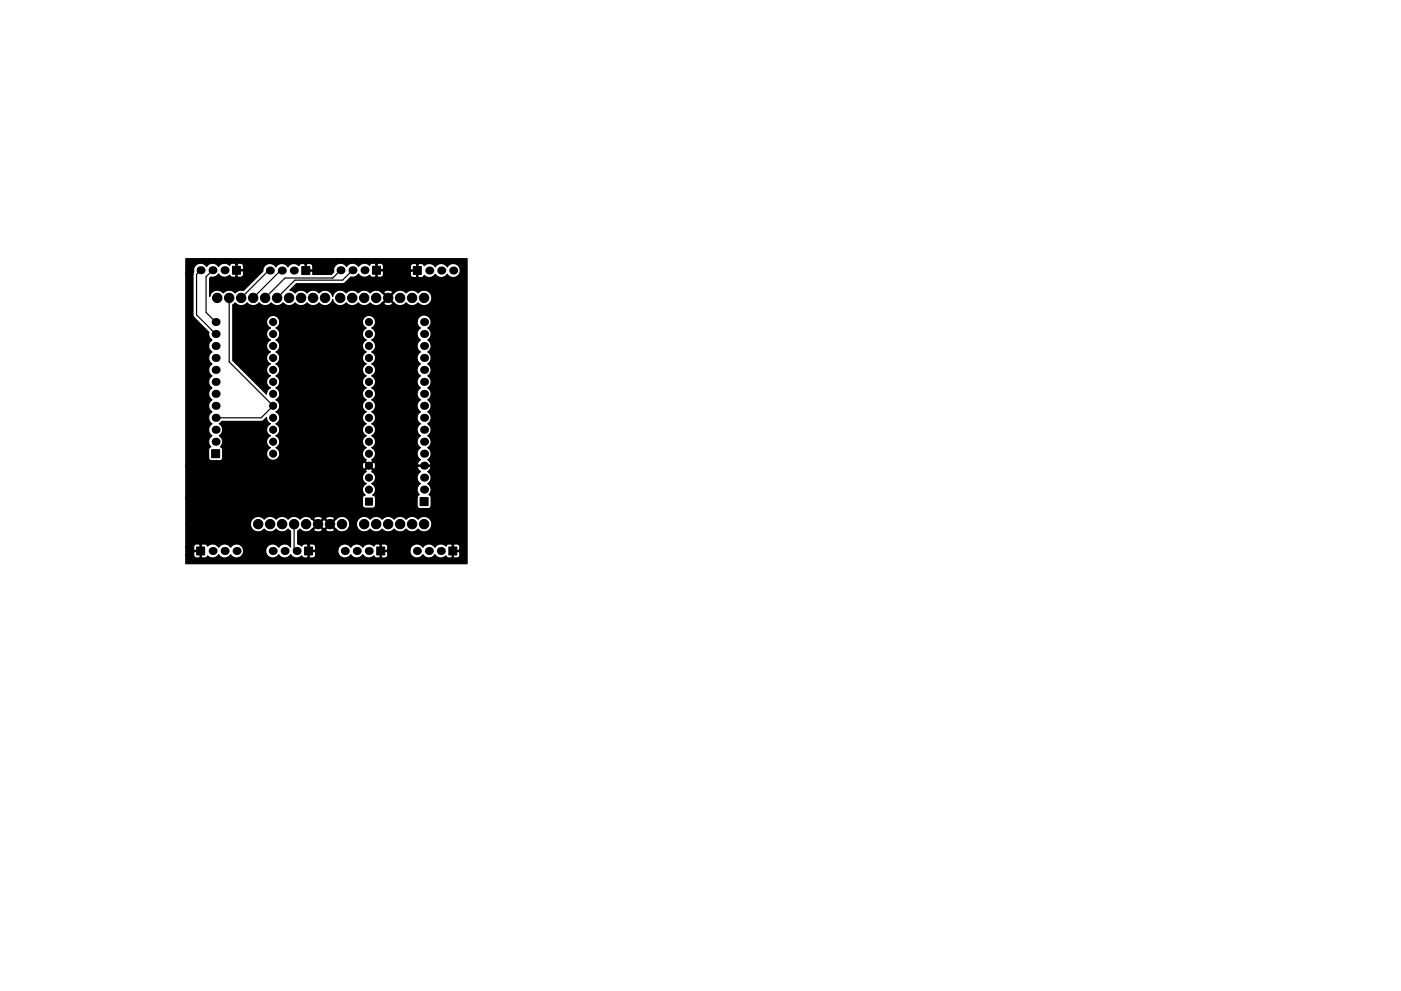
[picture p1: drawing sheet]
<svg xmlns="http://www.w3.org/2000/svg" width="297mm" height="210mm" viewBox="0 0 297 210" stroke-linecap="round" stroke-linejoin="round" font-family="sans-serif">
<g fill="#000">
<circle cx="42.5" cy="57.3" r=".85"/>
<circle cx="45.1" cy="57.3" r=".85"/>
<circle cx="47.6" cy="57.3" r=".85"/>
<circle cx="57.2" cy="57.4" r=".85"/>
<circle cx="59.8" cy="57.4" r=".85"/>
<circle cx="62.3" cy="57.4" r=".85"/>
<circle cx="72.2" cy="57.3" r=".85"/>
<circle cx="74.7" cy="57.3" r=".85"/>
<circle cx="77.3" cy="57.3" r=".85"/>
<circle cx="91" cy="57.4" r=".85"/>
<circle cx="93.6" cy="57.4" r=".85"/>
<circle cx="96.1" cy="57.4" r=".85"/>
<circle cx="45.7" cy="73.4" r=".85"/>
<circle cx="45.7" cy="70.9" r=".85"/>
<circle cx="45.7" cy="75.9" r=".85"/>
<circle cx="45.7" cy="68.3" r=".85"/>
<circle cx="45.7" cy="78.5" r=".85"/>
<circle cx="89.9" cy="70.9" r=".85"/>
<circle cx="89.9" cy="68.3" r=".85"/>
<circle cx="89.9" cy="78.5" r=".85"/>
<circle cx="89.9" cy="73.4" r=".85"/>
<circle cx="89.9" cy="75.9" r=".85"/>
<circle cx="45.7" cy="83.6" r=".85"/>
<circle cx="45.7" cy="88.6" r=".85"/>
<circle cx="45.7" cy="81" r=".85"/>
<circle cx="45.7" cy="86.1" r=".85"/>
<circle cx="45.7" cy="93.7" r=".85"/>
<circle cx="45.7" cy="91.2" r=".85"/>
<circle cx="89.9" cy="86.1" r=".85"/>
<circle cx="89.9" cy="91.2" r=".85"/>
<circle cx="89.9" cy="96.3" r=".85"/>
<circle cx="89.9" cy="98.8" r=".85"/>
<circle cx="89.9" cy="81" r=".85"/>
<circle cx="89.9" cy="83.6" r=".85"/>
<circle cx="89.9" cy="88.6" r=".85"/>
<circle cx="89.9" cy="93.7" r=".85"/>
<circle cx="45.1" cy="116.9" r=".85"/>
<circle cx="47.6" cy="116.9" r=".85"/>
<circle cx="50.2" cy="116.9" r=".85"/>
<circle cx="57.8" cy="116.9" r=".85"/>
<circle cx="60.4" cy="116.9" r=".85"/>
<circle cx="62.9" cy="116.9" r=".85"/>
<circle cx="73.1" cy="116.9" r=".85"/>
<circle cx="75.6" cy="116.9" r=".85"/>
<circle cx="78.2" cy="116.9" r=".85"/>
<circle cx="88.4" cy="116.9" r=".85"/>
<circle cx="89.9" cy="101.3" r=".85"/>
<circle cx="89.9" cy="103.9" r=".85"/>
<circle cx="90.9" cy="116.9" r=".85"/>
<circle cx="93.5" cy="116.9" r=".85"/>
</g>
<g fill="#000" stroke="#000" stroke-width=".21">
<path d="M49.3 56.5h1.7v1.7h-1.7zM64 56.5h1.7v1.7h-1.7zM79 56.5h1.7v1.7h-1.7zM87.6 56.5h1.7v1.7h-1.7zM44.9 95.4h1.7v1.7h-1.7zM41.7 116h1.7v1.7h-1.7zM64.6 116h1.7v1.7h-1.7zM77.5 105.7h1.5v1.5h-1.5zM79.9 116h1.7v1.7h-1.7zM89.1 105.6h1.7v1.7h-1.7zM95.2 116h1.7v1.7h-1.7z"/>
<circle cx="46.1" cy="63.2" r="1"/>
<circle cx="48.6" cy="63.2" r="1"/>
<circle cx="51.1" cy="63.2" r="1"/>
<circle cx="53.7" cy="63.2" r="1"/>
<circle cx="56.2" cy="63.2" r="1"/>
<circle cx="57.9" cy="73.4" r=".75"/>
<circle cx="57.9" cy="70.9" r=".75"/>
<circle cx="57.9" cy="78.5" r=".75"/>
<circle cx="57.9" cy="75.9" r=".75"/>
<circle cx="57.9" cy="68.3" r=".75"/>
<circle cx="58.8" cy="63.2" r="1"/>
<circle cx="61.3" cy="63.2" r="1"/>
<circle cx="63.8" cy="63.2" r="1"/>
<circle cx="66.4" cy="63.2" r="1"/>
<circle cx="68.9" cy="63.2" r="1"/>
<circle cx="72.1" cy="63.2" r="1"/>
<circle cx="74.7" cy="63.2" r="1"/>
<circle cx="77.2" cy="63.2" r="1"/>
<circle cx="78.2" cy="73.4" r=".75"/>
<circle cx="78.2" cy="78.5" r=".75"/>
<circle cx="78.2" cy="75.9" r=".75"/>
<circle cx="78.2" cy="68.3" r=".75"/>
<circle cx="78.2" cy="70.9" r=".75"/>
<circle cx="79.8" cy="63.2" r="1"/>
<circle cx="82.3" cy="63.2" r="1"/>
<circle cx="84.8" cy="63.2" r="1"/>
<circle cx="87.4" cy="63.2" r="1"/>
<circle cx="89.9" cy="63.2" r="1"/>
<circle cx="57.9" cy="91.2" r=".75"/>
<circle cx="57.9" cy="93.7" r=".75"/>
<circle cx="57.9" cy="83.6" r=".75"/>
<circle cx="57.9" cy="88.6" r=".75"/>
<circle cx="57.9" cy="81" r=".75"/>
<circle cx="57.9" cy="86.1" r=".75"/>
<circle cx="57.9" cy="96.3" r=".75"/>
<circle cx="78.2" cy="93.7" r=".75"/>
<circle cx="78.2" cy="91.2" r=".75"/>
<circle cx="78.2" cy="98.8" r=".75"/>
<circle cx="78.2" cy="83.6" r=".75"/>
<circle cx="78.2" cy="81" r=".75"/>
<circle cx="78.2" cy="88.6" r=".75"/>
<circle cx="78.2" cy="96.3" r=".75"/>
<circle cx="78.2" cy="86.1" r=".75"/>
<circle cx="54.7" cy="111.2" r="1"/>
<circle cx="57.3" cy="111.2" r="1"/>
<circle cx="59.8" cy="111.2" r="1"/>
<circle cx="62.4" cy="111.2" r="1"/>
<circle cx="64.9" cy="111.2" r="1"/>
<circle cx="67.4" cy="111.2" r="1"/>
<circle cx="70" cy="111.2" r="1"/>
<circle cx="72.5" cy="111.2" r="1"/>
<circle cx="77.2" cy="111.2" r="1"/>
<circle cx="78.2" cy="103.9" r=".75"/>
<circle cx="78.2" cy="101.3" r=".75"/>
<circle cx="79.8" cy="111.2" r="1"/>
<circle cx="82.3" cy="111.2" r="1"/>
<circle cx="84.8" cy="111.2" r="1"/>
<circle cx="87.4" cy="111.2" r="1"/>
<circle cx="89.9" cy="111.2" r="1"/>
</g>
<path d="M42.5 57.3l-.8 .9v8.6l4 4.1M45.1 57.3l-1.4 1.4v7.6l2 2M57.2 57.4h-.3l-5.8 5.8M59.8 57.4h-.3l-5.8 5.8M72.2 57.3l-1.7 1.7h-10.1l-4.2 4.2M74.7 57.3l-2.1 2.1h-10.1l-3.7 3.8M48.6 63.2v13.6l9.3 9.3-2.5 2.5h-9.7M62.4 111.2v5.2l.5 .5" fill="none" stroke="#000" stroke-width=".25"/>
<path d="M39.4 54.9h59.6v64.7h-59.6v-1.9h1.7l.1 .5 .4 .2h.7l.1-.2v-1.2h-1.2l-.1 .2v.5h-1.7v-1.7h1.7v.6l.1 .2h1.2v-1.2h.3v2.6l.1 .2h.7l.5-.5 .1 .2a1.48 1.48 0 0 0 2.3-.4 1.48 1.48 0 0 0 2.5 0 1.49 1.49 0 0 0 2.2 .3 1.49 1.49 0 0 0 0-2.2 1.49 1.49 0 0 0-2.2 .3 1.48 1.48 0 0 0-2.5 0 1.48 1.48 0 0 0-2.4-.2l-.5-.5-1.1 .2-.1-.2h-.6a.64 .64 0 0 0-.6 .6h-1.7v-5h13.7v.4a1.64 1.64 0 0 0 1.2 1.4 1.64 1.64 0 0 0 1.7-.6 1.64 1.64 0 0 0 2.5 0 1.64 1.64 0 0 0 2.6 0l.5 .5v3.4a1.48 1.48 0 0 0-2.5 0 1.49 1.49 0 0 0-2.3-.3 1.49 1.49 0 0 0 0 2.2 1.49 1.49 0 0 0 2.3-.3 1.48 1.48 0 0 0 2.5 0 1.48 1.48 0 0 0 2.4 .2l.3 .4 .8 .1 .2-.2v-1.2h.3v1.2l.1 .2h.6a.64 .64 0 0 0 .6-.7v-.5l-.1-.2h-1.5v-1.4h.3v1.2h6v.2a1.49 1.49 0 0 0 1.2 1.4 1.49 1.49 0 0 0 1.6-.7 1.48 1.48 0 0 0 2.5 0 1.48 1.48 0 0 0 2.4 .2l.3 .4 .8 .1 .2-.2v-1.2h.2v1.2l.2 .2h.6a.64 .64 0 0 0 .6-.7v-.5l-.2-.2h-1.4v-1.4h.2v1.2h6.1v.2a1.49 1.49 0 0 0 1.2 1.4 1.49 1.49 0 0 0 1.6-.7 1.48 1.48 0 0 0 2.5 0 1.48 1.48 0 0 0 2.4 .2l.3 .4 .8 .1 .2-.2v-1.2h.2v1.2l.2 .2h.6a.64 .64 0 0 0 .6-.7v-.5l-.2-.2h-1.4v-1.4h.2v1.2h1.2l.2-.2v-.6l-.3-.5-.9-.1-.4 .2-.2-.2h-.5l-.4 .1-.2 .4-.2-.2a1.48 1.48 0 0 0-2.2 .4 1.48 1.48 0 0 0-2.5 0 1.49 1.49 0 0 0-1.6-.7 1.49 1.49 0 0 0-1.2 1.4h-4.8l.1-.2v-.7l-.2-.3-.3-.2h-.7l-.2 .2-1.1-.2-.4 .5-.2-.2a1.48 1.48 0 0 0-2.2 .4 1.48 1.48 0 0 0-2.5 0 1.49 1.49 0 0 0-1.6-.7 1.49 1.49 0 0 0-1.2 1.4h-4.8l.1-.2v-.7l-.4-.4-.8-.1-.4 .2-.2-.2h-.6l-.5 .5-.9-.5v-2.7l.5-.5 .3 .3a1.63 1.63 0 0 0 2.2-.2h.4l.1 .3 .9 .2 .8-.2 .1-.3h.6a1.15 1.15 0 0 0 1.9 0l-.9-.9-1 .9h-.6l-1-.9-.9 .9h-.4l1.2-1.1h.3l1 1h.2l1-1h.4l1 .9a1.64 1.64 0 0 0 1.9 .6 1.64 1.64 0 0 0 1.1-1.7h1.4v.4a1.64 1.64 0 0 0 1.1 1.4 1.64 1.64 0 0 0 1.8-.6 1.64 1.64 0 0 0 2.5 0 1.64 1.64 0 0 0 2.6 0 1.64 1.64 0 0 0 2.5 0 1.64 1.64 0 0 0 2.5 0 1.64 1.64 0 0 0 2.4 .2 1.64 1.64 0 0 0 0-2.4 1.64 1.64 0 0 0-2.4 .2 1.64 1.64 0 0 0-2.5 0 1.64 1.64 0 0 0-2.5 0 1.64 1.64 0 0 0-2.6 0 1.64 1.64 0 0 0-2.5 0 1.64 1.64 0 0 0-1.8-.6 1.64 1.64 0 0 0-1.1 1.4h-1.4l-.1-.3a1.69 1.69 0 0 0-3-.4l-.9 .9h-.4l-1-.9h-.2l-1 .9h-.3l-1.2-1.1h.4l.9 .9 1-.9h.6l1 .9 .9-.9-.1-.3-.9-.2-.8 .2-.1 .3h-.6a1.15 1.15 0 0 0-1.9 0l-.6-.2a1.64 1.64 0 0 0-2.3 .3 1.64 1.64 0 0 0-2.5 0 1.64 1.64 0 0 0-2.6 0 1.64 1.64 0 0 0-2.5 0 1.64 1.64 0 0 0-1.7-.6 1.64 1.64 0 0 0-1.2 1.4h-13.7v-5.3h37.4v1.5a.64 .64 0 0 0 .7 .6h1.5l.4-.2 .2-.4v-1.6h8.8v1.7l.2 .4 .5 .2h1.7a.64 .64 0 0 0 .6-.6v-1.9l-.5-.4a1.48 1.48 0 0 0-.2-2.4 1.48 1.48 0 0 0 0-2.5l.3-.3a.67 .67 0 0 0 .2-.9h-2.6l-.1 .3 .1 .4 .6 .5-.2 .1a1.49 1.49 0 0 0 .1 2.4 1.48 1.48 0 0 0-.2 2.4l-.4 .2-.1 .4h-8.8l-.2-.4-.4-.2a1.38 1.38 0 0 0-.2-2.4 1.39 1.39 0 0 0 .8-1.3 1.39 1.39 0 0 0-.8-1.2l.2-.3-.8-.8-.7 .8 .1 .3a1.39 1.39 0 0 0-.8 1.3 1.39 1.39 0 0 0 .9 1.2 1.38 1.38 0 0 0-.2 2.4 .63 .63 0 0 0-.7 .7h-37.4v-6.8h37.4l.2 .6 .3 .1 .8-.8h.3l.8 .8a.92 .92 0 0 0 0-1.6l-.8 .8h-.3l-.8-.8-.3 .1-.2 .8h-37.4v-40.7h1.5l.1 8.9 3.3 3.4v.8l.6 .8-.1 .1a1.49 1.49 0 0 0 .1 2.5 1.48 1.48 0 0 0 0 2.5 1.48 1.48 0 0 0 0 2.6 1.48 1.48 0 0 0 0 2.5 1.48 1.48 0 0 0 0 2.5 1.48 1.48 0 0 0 0 2.6 1.48 1.48 0 0 0 0 2.5 1.48 1.48 0 0 0 0 2.6 1.48 1.48 0 0 0-.2 2.3l-.5 .5v1.8a.64 .64 0 0 0 .7 .6h1.8l.4-.2 .1-2.1-.1-.3-.4-.3 .2-.1a1.48 1.48 0 0 0-.4-2.2 1.48 1.48 0 0 0 0-2.6l.5-.5h8.5l1-.8 .2 .7 .6 .6a1.39 1.39 0 0 0-.8 1.3 1.39 1.39 0 0 0 .8 1.3 1.39 1.39 0 0 0-.8 1.2 1.39 1.39 0 0 0 .8 1.3 1.39 1.39 0 0 0-.5 2.1 1.39 1.39 0 0 0 2.2 0 1.39 1.39 0 0 0-.5-2.1 1.39 1.39 0 0 0 .8-1.3 1.39 1.39 0 0 0-.8-1.2 1.39 1.39 0 0 0 .8-1.3 1.39 1.39 0 0 0-.8-1.3 1.39 1.39 0 0 0 .8-1.3 1.39 1.39 0 0 0-.8-1.2 1.39 1.39 0 0 0 .8-1.3 1.39 1.39 0 0 0-.8-1.3 1.39 1.39 0 0 0 .8-1.2 1.39 1.39 0 0 0-.8-1.3 1.39 1.39 0 0 0 .8-1.3 1.39 1.39 0 0 0-.8-1.2 1.39 1.39 0 0 0 .8-1.3 1.39 1.39 0 0 0-.8-1.3 1.39 1.39 0 0 0 .8-1.3 1.39 1.39 0 0 0-.8-1.2 1.39 1.39 0 0 0 .8-1.3 1.39 1.39 0 0 0-.8-1.3 1.39 1.39 0 0 0 .8-1.2 1.39 1.39 0 0 0-.8-1.3l.6-.6 .2-.8h17.5l.2 .8 .6 .6a1.39 1.39 0 0 0-.8 1.3 1.39 1.39 0 0 0 .9 1.2 1.39 1.39 0 0 0-.9 1.3 1.39 1.39 0 0 0 .9 1.3 1.39 1.39 0 0 0-.9 1.2 1.39 1.39 0 0 0 .9 1.3 1.39 1.39 0 0 0-.9 1.3 1.39 1.39 0 0 0 .9 1.3 1.39 1.39 0 0 0-.9 1.2 1.39 1.39 0 0 0 .9 1.3 1.39 1.39 0 0 0-.9 1.3 1.39 1.39 0 0 0 .9 1.2 1.39 1.39 0 0 0-.9 1.3 1.39 1.39 0 0 0 .9 1.3 1.39 1.39 0 0 0-.9 1.2 1.39 1.39 0 0 0 .9 1.3 1.39 1.39 0 0 0-.9 1.3 1.39 1.39 0 0 0 .9 1.3 1.39 1.39 0 0 0-.9 1.2 1.39 1.39 0 0 0 .9 1.3 1.39 1.39 0 0 0-.9 1.3 1.39 1.39 0 0 0 .9 1.2l-.2 .3 .7 .8 .8-.8-.1-.3a1.39 1.39 0 0 0 .7-1.3 1.39 1.39 0 0 0-.8-1.2 1.39 1.39 0 0 0 .8-1.3 1.39 1.39 0 0 0-.8-1.2 1.39 1.39 0 0 0 .8-1.3 1.39 1.39 0 0 0-.8-1.3 1.39 1.39 0 0 0 .8-1.3 1.39 1.39 0 0 0-.8-1.2 1.39 1.39 0 0 0 .8-1.3 1.39 1.39 0 0 0-.8-1.3 1.39 1.39 0 0 0 .8-1.2 1.39 1.39 0 0 0-.8-1.3 1.39 1.39 0 0 0 .8-1.3 1.39 1.39 0 0 0-.8-1.2 1.39 1.39 0 0 0 .8-1.3 1.39 1.39 0 0 0-.8-1.3 1.39 1.39 0 0 0 .8-1.3 1.39 1.39 0 0 0-.8-1.2 1.39 1.39 0 0 0 .8-1.3 1.39 1.39 0 0 0-.8-1.3 1.39 1.39 0 0 0 .8-1.2 1.39 1.39 0 0 0-.8-1.3 1.38 1.38 0 0 0 .8-1.4h8.8l.2 .8 .5 .6-.1 .1a1.49 1.49 0 0 0 .1 2.4 1.48 1.48 0 0 0 0 2.6 1.48 1.48 0 0 0 0 2.5 1.48 1.48 0 0 0 0 2.6 1.48 1.48 0 0 0 0 2.5 1.48 1.48 0 0 0 0 2.5 1.48 1.48 0 0 0 0 2.6 1.48 1.48 0 0 0 0 2.5 1.48 1.48 0 0 0 0 2.6 1.48 1.48 0 0 0 0 2.5 1.48 1.48 0 0 0 .1 2.5l-.4 .3a.67 .67 0 0 0-.2 .9h2.6l.2-.3-.2-.4-.5-.5 .2-.1a1.49 1.49 0 0 0-.2-2.4 1.48 1.48 0 0 0 0-2.5 1.48 1.48 0 0 0 0-2.6 1.48 1.48 0 0 0 0-2.5 1.48 1.48 0 0 0 0-2.6 1.48 1.48 0 0 0 0-2.5 1.48 1.48 0 0 0 0-2.5 1.48 1.48 0 0 0 0-2.6 1.48 1.48 0 0 0 0-2.5 1.48 1.48 0 0 0 0-2.6 1.48 1.48 0 0 0 0-2.5 1.49 1.49 0 0 0 0-2.5 1.49 1.49 0 0 0-2.3 1.1h-8.8v-.3a1.4 1.4 0 0 0-1.5-1 1.4 1.4 0 0 0-1.3 1.3h-17.5l-.1-.3a1.39 1.39 0 0 0-2.2-.6 1.39 1.39 0 0 0 .3 2.3 1.39 1.39 0 0 0-.8 1.3 1.39 1.39 0 0 0 .8 1.2 1.39 1.39 0 0 0-.8 1.3 1.39 1.39 0 0 0 .8 1.3 1.39 1.39 0 0 0-.8 1.2 1.39 1.39 0 0 0 .8 1.3 1.39 1.39 0 0 0-.8 1.3 1.39 1.39 0 0 0 .8 1.3 1.39 1.39 0 0 0-.8 1.2 1.39 1.39 0 0 0 .8 1.3l-.6 .6-.2 .7-7.1-7.1v-11.8l.5-.5a1.64 1.64 0 0 0 2.5 0 1.64 1.64 0 0 0 2.5 0 1.64 1.64 0 0 0 2.6 0 1.64 1.64 0 0 0 2.5 0 1.64 1.64 0 0 0 2.6 0 1.64 1.64 0 0 0 2.5 0 1.64 1.64 0 0 0 2.5 0 1.64 1.64 0 0 0 1.7 .6 1.64 1.64 0 0 0 1.2-1.3 1.64 1.64 0 0 0 1.2 1.3 1.64 1.64 0 0 0 1.7-.6 1.64 1.64 0 0 0 2.5 0 1.64 1.64 0 0 0 2.6 0 1.63 1.63 0 0 0 2.4 .1h.4l.1 .3 .6 .2 1.2-.2 .1-.3-1-.9-1 .9h-.4l1.2-1.1h.4l.9 1a1.73 1.73 0 0 0 2.7 0 1.64 1.64 0 0 0 2.5 0 1.64 1.64 0 0 0 2.4 .2 1.64 1.64 0 0 0 0-2.4 1.64 1.64 0 0 0-2.4 .2 1.64 1.64 0 0 0-2.5 0 1.72 1.72 0 0 0-2.7 .1l-.9 .9h-.4l-1.2-1.1h.4l1 .9 1-.9-.1-.3-1-.2-.8 .2-.1 .3h-.4a1.63 1.63 0 0 0-2.4 .1 1.64 1.64 0 0 0-2.6 0 1.64 1.64 0 0 0-2.5 0 1.64 1.64 0 0 0-1.7-.6 1.64 1.64 0 0 0-1.2 1.3 1.64 1.64 0 0 0-1.2-1.3 1.64 1.64 0 0 0-1.7 .6 1.64 1.64 0 0 0-2.5 0 1.64 1.64 0 0 0-2.5 0l-.5-.4-.6-.2 1.3-1.4h10l1.6-1.4h.8l.8-.7 .1 .2a1.48 1.48 0 0 0 2.3 .1l.3 .4h.8l.2-.1v-1.2h.2v1.2l.2 .1h.6a.63 .63 0 0 0 .6-.6h5.7l.1 .4 .3 .2 .8 .1 .1-.2v-1.2h-1.2l-.1 .2v.5h-5.7v-.6l-.2-.1h-1.4v-1.5h.2v1.2h1.2l.2-.2v-.5h5.7v.6l.1 .2h1.2v-1.2h.3v2.6l.2 .2h.6l.5-.5a1.48 1.48 0 0 0 2.4-.2 1.48 1.48 0 0 0 2.5 0 1.49 1.49 0 0 0 2.3 .3 1.49 1.49 0 0 0 0-2.2 1.49 1.49 0 0 0-2.3 .3 1.48 1.48 0 0 0-2.5 0 1.48 1.48 0 0 0-2.4-.2l-.5-.5-1.1 .2-.1-.2h-.6a.64 .64 0 0 0-.6 .6h-5.7a.64 .64 0 0 0-.6-.7h-.6l-.2 .2-1.1-.1-.4 .4a1.48 1.48 0 0 0-2.4 .3 1.48 1.48 0 0 0-2.5 0 1.49 1.49 0 0 0-1.9-.6 1.49 1.49 0 0 0-.8 1.7l-.6 .5h-3.9v-.5l-.1-.2h-1.5v-1.4h.3v1.2h1.2l.1-.2v-.6l-.3-.5-.9-.1-.4 .2-.2-.2h-.5l-.4 .1-.2 .4-.2-.2a1.48 1.48 0 0 0-2.2 .4 1.48 1.48 0 0 0-2.5 0 1.49 1.49 0 0 0-1.8-.6 1.49 1.49 0 0 0-1 1.5l-4.1 4.1h-.9l-.8 .6a1.64 1.64 0 0 0-2.6 0 1.64 1.64 0 0 0-1.7-.6 1.64 1.64 0 0 0-1.2 1.3v-3.9l.3-.2 1.1-.1 .5-.6 .2 .2a1.48 1.48 0 0 0 2.2 .1l.4 .4h.8l.1-.1v-1.2h.3v1.2l.1 .1h.6a.64 .64 0 0 0 .6-.6v-.6l-.1-.1h-1.5v-1.5h.3v1.2h1.2l.1-.2v-.5l-.3-.5-.9-.2-.4 .2-.1-.2h-.6l-.4 .2-.2 .3-.1-.1a1.48 1.48 0 0 0-2.3 .4 1.48 1.48 0 0 0-2.5 0 1.52 1.52 0 0 0-1.9-.6 1.52 1.52 0 0 0-.9 1.8l-.1 .4h-1.5z" fill="#000" stroke="#000" stroke-width=".25"/>
</svg>
